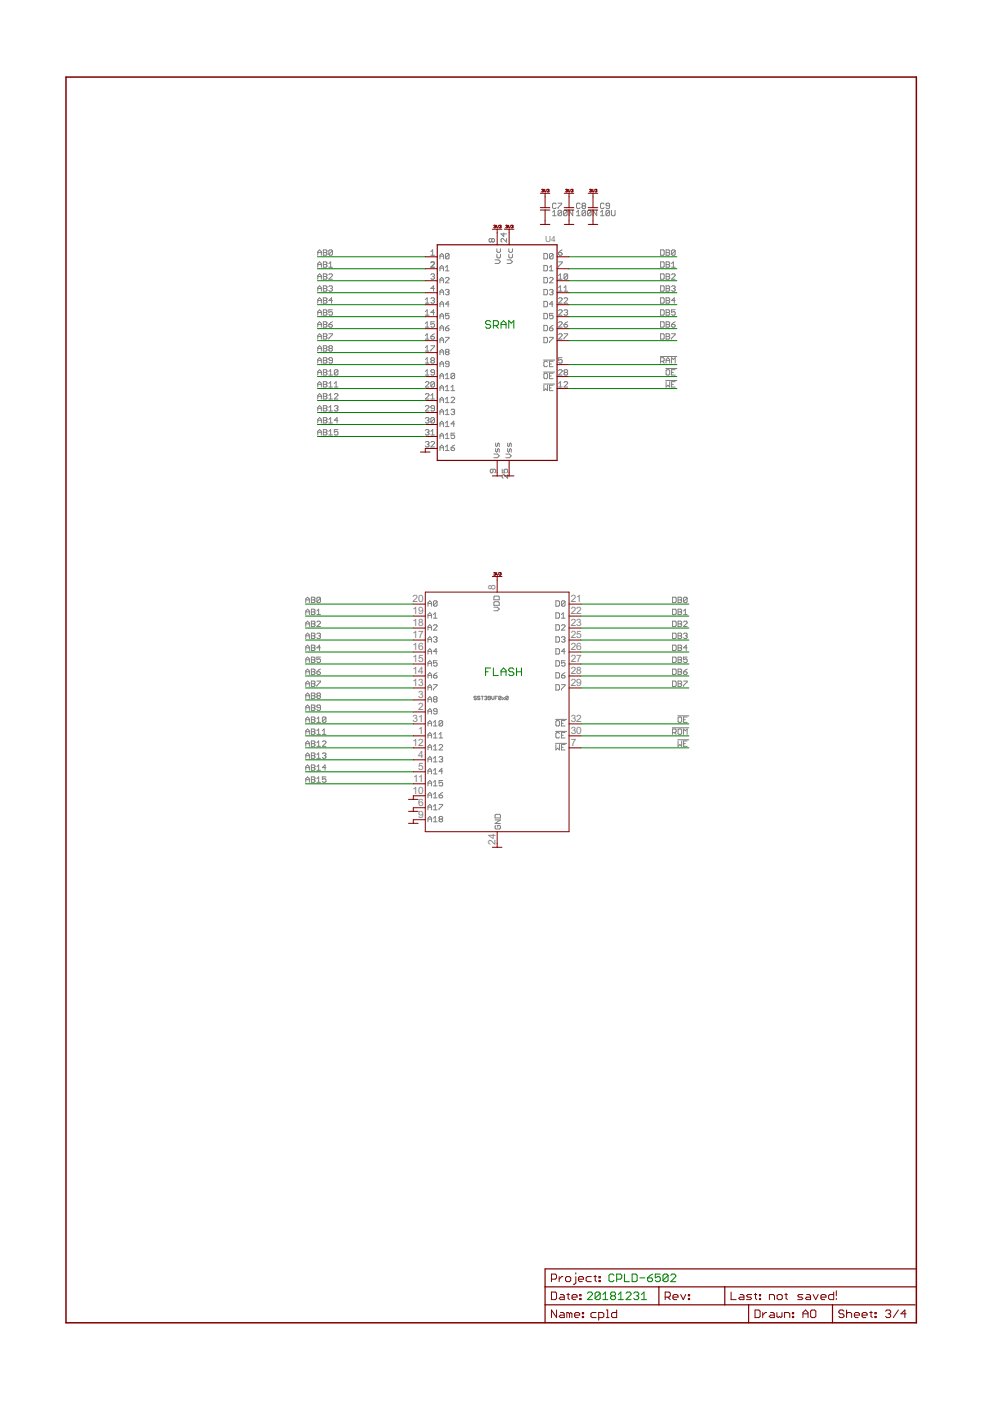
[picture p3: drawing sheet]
<svg xmlns="http://www.w3.org/2000/svg" width="210mm" height="297mm" viewBox="0 0 210 297" stroke-linecap="round" stroke-linejoin="round" font-family="sans-serif">
<defs><g id="words">
<g font-size="2.4" fill="#808080">
<text x="105.1" y="125.2" transform="rotate(-90 105.1 125.2)">8</text>
<text x="87.4" y="127.7">20</text>
<text x="87.4" y="130.3">19</text>
<text x="121" y="127.7">21</text>
<text x="121" y="130.3">22</text>
<text x="87.4" y="132.8">18</text>
<text x="87.4" y="135.3">17</text>
<text x="87.4" y="137.9">16</text>
<text x="121" y="132.8">23</text>
<text x="121" y="135.3">25</text>
<text x="121" y="137.9">26</text>
<text x="87.4" y="140.4">15</text>
<text x="87.4" y="143">14</text>
<text x="121" y="140.4">27</text>
<text x="121" y="143">28</text>
<text x="87.4" y="145.5">13</text>
<text x="88.6" y="148">3</text>
<text x="121" y="145.5">29</text>
<text x="87.4" y="153.1">31</text>
<text x="88.6" y="150.6">2</text>
<text x="88.6" y="155.7">1</text>
<text x="121" y="153.1">32</text>
<text x="121" y="155.7">30</text>
<text x="87.4" y="158.2">12</text>
<text x="88.6" y="160.7">4</text>
<text x="121" y="158.2">7</text>
<text x="87.6" y="165.8">11</text>
<text x="88.6" y="163.3">5</text>
<text x="87.4" y="168.4">10</text>
<text x="88.6" y="170.9">6</text>
<text x="88.6" y="173.4">9</text>
<text x="105.1" y="179.1" transform="rotate(-90 105.1 179.1)">24</text>
</g>
<text font-size="2" fill="#808080" x="115.6" y="51.4">U4</text>
</g></defs>
<g fill="none" stroke="#808080" stroke-width=".21">
<path d="M67.4 58.6h.7M67.4 53.6h.7M67.4 54.1v-.7l.4-.4 .3 .4v.7M67.4 56.7v-.8l.4-.4 .3 .4v.8M67.4 59.2v-.8l.4-.3 .3 .3v.8M67.4 56.1h.7M68.6 55.5h.5l.2 .2-.2 .4 .2 .4-.2 .2h-.5zM68.6 58.1h.5l.2 .2-.2 .3 .2 .4-.2 .2h-.5zM68.6 58.6h.5M68.6 53.6h.5M68.6 53h.5l.2 .2-.2 .4 .2 .3-.2 .2h-.5zM68.6 56.1h.5"/>
<path d="M69.7 56.7h.8M69.7 58.3l.2-.2h.4l.2 .2v.1l-.8 .8h.8M69.7 55.9l.4-.4v1.2M70.5 53.2v.7l-.2 .2h-.4l-.2-.2M70.5 53.2l-.2-.2h-.4l-.2 .2v.7M70.5 53.2l-.8 .7M91.4 55.7l.1-.2h.4l.2 .2v.2l-.7 .8h.7M91.4 58.3l.1-.2h.4l.2 .2-.2 .3M91.4 53.4l.3-.4v1.1M91.4 54.1h.7M91.7 58.6h.2M91.9 58.6l.2 .2-.2 .4h-.4l-.1-.2"/>
<path d="M93.3 54.9v-.8l.4-.4 .3 .4v.8M93.3 57.4v-.7l.4-.4 .3 .4v.7M93.3 60v-.8l.4-.4 .3 .4v.8M93.3 59.4h.7M93.3 56.9h.7M93.3 54.3h.7M94.4 59l.2-.2h.4l.2 .2v.2l-.8 .8h.8M94.4 56.7l.4-.4v1.1M94.4 57.4h.8M95.2 53.9v.8l-.2 .2h-.4l-.2-.2M95.2 53.9l-.2-.2h-.4l-.2 .2v.8M95.2 53.9l-.8 .8"/>
<path d="M104.3 50.8l.2-.2 .3 .2v.3l-.2 .2-.3-.2M104.3 50.8l-.2-.2-.4 .2v.3l.2 .2 .4-.2M104.3 50.8v.3M105 55.1h.7l.4 .4-.4 .4h-.7M105.3 52.7v.6l.2 .2h.4l.2-.2v-.6M105.3 53.9v.6l.2 .2h.4l.2-.2v-.6M106.8 49.4v.8l-.6-.6h1.2M107.4 50.6v.7l-.8-.7-.4 .2v.3l.2 .2M107.5 55.1h.8l.3 .4-.3 .4h-.8M107.9 53.9v.6l.2 .2h.4l.1-.2v-.6M107.9 52.7v.6l.2 .2h.4l.1-.2v-.6M115.3 58.8h.6l.2 .2v.8l-.2 .2h-.6z"/>
<path d="M115.3 53.7h.6l.2 .2v.8l-.2 .2h-.6zM115.3 56.3h.6l.2 .2v.7l-.2 .2h-.6zM116.5 59l.2-.2h.4l.2 .2v.2l-.8 .8h.8M116.5 56.7l.4-.4v1.1M116.5 57.4h.8M117.2 45l.3-.4v1.1M117.2 45.7h.7M117.3 53.9l-.8 .8M117.3 53.9v.8l-.2 .2h-.4l-.2-.2M117.3 53.9l-.2-.2h-.4l-.2 .2v.8M117.9 43.3l-.2-.2h-.4l-.1 .2v.7l.1 .2h.4l.2-.2M118.3 43.1h.8l-.8 1.1"/>
<path d="M118.4 55.5h.8l-.8 1.2M118.4 59.2h.8M118.4 53.6h.6l.2 .3-.2 .2h-.4l-.2-.2zM118.4 58.4l.4-.3v1.1M119.1 44.8l-.8 .8M119.1 44.8l-.2-.2h-.4l-.2 .2v.8M119.1 44.8v.8l-.2 .1h-.4l-.2-.1M119.2 53l-.8 .6M120.2 44.8v.8l-.1 .1h-.4l-.2-.1M120.2 44.8l-.1-.2h-.4l-.2 .2v.8M120.2 44.8l-.7 .8M120.4 58.3l-.2-.2h-.4l-.2 .2v.7"/>
<path d="M120.4 58.3v.7l-.2 .2h-.4l-.2-.2M120.4 58.3l-.8 .7M121.4 44.6v1.1l-.7-1.1v1.1M122.2 45.7h.8M122.2 45l.4-.4v1.1M123 43.3l-.2-.2h-.4l-.2 .2v.7l.2 .2h.4l.2-.2M123.6 43.6l-.2 .2 .2 .4h.4l.2-.2-.2-.4M123.6 43.6l-.2-.1 .2-.4h.4l.2 .2-.2 .3M123.6 43.6h.4M124.2 44.8l-.8 .8M124.2 44.8v.8l-.2 .1h-.4l-.2-.1M124.2 44.8l-.2-.2h-.4l-.2 .2v.8"/>
<path d="M125.3 44.8v.8l-.2 .1h-.3l-.2-.1M125.3 44.8l-.2-.2h-.3l-.2 .2v.8M125.3 44.8l-.7 .8M126.5 44.6v1.1l-.7-1.1v1.1M127.3 45.7h.8M127.3 45l.4-.4v1.1M128.1 43.3l-.2-.2h-.4l-.2 .2v.7l.2 .2h.4l.2-.2M129.2 44.8v.8l-.1 .1h-.4l-.2-.1M129.2 43.6h-.5l-.2-.1 .2-.4h.4l.1 .2v.7l-.1 .2h-.4l-.2-.2M129.2 44.8l-.1-.2h-.4l-.2 .2v.8M129.2 44.8l-.7 .8M129.6 44.6v1l.2 .1h.4l.2-.1v-1"/>
<path d="M140.1 55.5h.5l.2 .2v.8l-.2 .2h-.5zM140.1 58.1h.5l.2 .2v.7l-.2 .2h-.5zM140.1 53h.5l.2 .2v.7l-.2 .2h-.5zM141.2 55.5h.6l.2 .2-.2 .4 .2 .4-.2 .2h-.6zM141.2 58.1h.6l.2 .2-.2 .3 .2 .4-.2 .2h-.6zM141.2 58.6h.6M141.2 53.6h.6M141.2 53h.6l.2 .2-.2 .4 .2 .3-.2 .2h-.6zM141.2 56.1h.6M142.4 56.7h.8M142.4 58.3l.2-.2h.4l.2 .2v.1l-.8 .8h.8M142.4 55.9l.4-.4v1.2"/>
<path d="M143.2 53.2v.7l-.2 .2h-.4l-.2-.2M143.2 53.2l-.2-.2h-.4l-.2 .2v.7M143.2 53.2l-.8 .7M67.4 61.2h.7M67.4 63.7h.7M67.4 66.3h.7M67.4 71.3h.7M67.4 76.4h.7M67.4 79h.7M67.4 68.8h.7M67.4 61.7v-.7l.4-.4 .3 .4v.7M67.4 64.3v-.8l.4-.4 .3 .4v.8"/>
<path d="M67.4 66.8v-.7l.4-.4 .3 .4v.7M67.4 69.4v-.8l.4-.4 .3 .4v.8M67.4 71.9v-.8l.4-.3 .3 .3v.8M67.4 74.4v-.7l.4-.4 .3 .4v.7M67.4 77v-.8l.4-.4 .3 .4v.8M67.4 79.5v-.7l.4-.4 .3 .4v.7M67.4 73.9h.7M68.6 78.4h.5l.2 .2-.2 .4 .2 .3-.2 .2h-.5zM68.6 61.2h.5M68.6 63.1h.5l.2 .2-.2 .4 .2 .4-.2 .2h-.5zM68.6 63.7h.5M68.6 65.7h.5l.2 .2-.2 .4 .2 .3-.2 .2h-.5z"/>
<path d="M68.6 66.3h.5M68.6 68.2h.5l.2 .2-.2 .4 .2 .4-.2 .2h-.5zM68.6 70.8h.5l.2 .2-.2 .3 .2 .4-.2 .2h-.5zM68.6 71.3h.5M68.6 73.3h.5l.2 .2-.2 .4 .2 .4-.2 .1h-.5zM68.6 75.8h.5l.2 .2-.2 .4 .2 .4-.2 .2h-.5zM68.6 76.4h.5M68.6 79h.5M68.6 60.6h.5l.2 .2-.2 .4 .2 .4-.2 .1h-.5zM68.6 68.8h.5M68.6 73.9h.5M69.7 68.8h.6l.2 .4-.2 .2h-.4l-.2-.2z"/>
<path d="M69.7 79.5h.8M69.7 70.8h.8l-.8 1.1M69.7 60.8l.2-.2h.4l.2 .2-.2 .4M69.7 78.8l.4-.4v1.1M69.9 73.9l-.2 .2 .2 .3h.4l.2-.1-.2-.4M69.9 73.9l-.2-.2 .2-.4h.4l.2 .2-.2 .4M69.9 73.9h.4M70.1 61.2h.2M70.3 61.2l.2 .2-.2 .3h-.4l-.2-.1M70.5 63.7h-.8l.6-.6v1.2M70.5 65.7h-.8v.6l.4-.2 .4 .2v.3l-.2 .2h-.4l-.2-.2M70.5 76.4h-.6l-.2-.2 .2-.4h.4l.2 .2v.8l-.2 .2h-.4l-.2-.2"/>
<path d="M70.5 68.2l-.8 .6M71.6 78.6v.7l-.1 .2h-.4l-.2-.2M71.6 78.6l-.1-.2h-.4l-.2 .2v.7M71.6 78.6l-.7 .7M90.2 63.5l.4-.4v1.2M90.2 66.1l.4-.4v1.1M90.2 68.6l.4-.4v1.2M90.2 71.1l.4-.3v1.1M90.2 73.7l.4-.4v1.1M90.2 76.2l.4-.4v1.2M90.2 78.8l.4-.4v1.1M90.2 64.3h.8"/>
<path d="M90.2 66.8h.8M90.2 69.4h.8M90.2 71.9h.8M90.2 74.4h.8M90.2 77h.8M90.2 79.5h.8M91.4 63.3l.1-.2h.4l.2 .2-.2 .4M91.4 71.3h.5l.2 .4-.2 .2h-.4l-.1-.2zM91.4 73.3h.7l-.7 1.1M91.5 76.4l-.1-.2 .1-.4h.4l.2 .2-.2 .4M91.5 76.4l-.1 .2 .1 .4h.4l.2-.2-.2-.4M91.5 76.4h.4"/>
<path d="M91.7 63.7h.2M91.9 63.7l.2 .2-.2 .4h-.4l-.1-.2M92.1 68.2h-.7v.6l.5-.2 .2 .2v.4l-.2 .2h-.4l-.1-.2M92.1 79h-.6l-.1-.2 .1-.4h.4l.2 .2v.7l-.2 .2h-.4l-.1-.2M92.1 61.2h-.7l.5-.6v1.1M92.1 66.3h-.7l.5-.6v1.1M92.1 70.8l-.7 .5M93.3 62.5v-.8l.4-.3 .3 .3v.8M93.3 65v-.7l.4-.4 .3 .4v.7M93.3 67.6v-.8l.4-.4 .3 .4v.8M93.3 70.1v-.7l.4-.4 .3 .4v.7M93.3 72.7v-.8l.4-.4 .3 .4v.8"/>
<path d="M93.3 75.2v-.8l.4-.3 .3 .3v.8M93.3 77.7v-.7l.4-.4 .3 .4v.7M93.3 61.9h.7M93.3 64.5h.7M93.3 67h.7M93.3 69.6h.7M93.3 72.1h.7M93.3 74.6h.7M93.3 77.2h.7M93.3 79.7h.7M94.4 61.6l.2-.2h.4l.2 .2-.2 .3M94.4 69.6h.6l.2 .3-.2 .2h-.4l-.2-.2z"/>
<path d="M94.4 71.5h.8l-.8 1.2M94.4 79.5l.4-.4v1.2M94.6 74.6l-.2-.2 .2-.3h.4l.2 .2-.2 .3M94.6 74.6l-.2 .2 .2 .4h.4l.2-.2-.2-.4M94.6 74.6h.4M94.8 61.9h.2M95 61.9l.2 .2-.2 .4h-.4l-.2-.2M95.2 66.4h-.8v.6l.6-.2 .2 .2v.4l-.2 .2h-.4l-.2-.2M95.2 77.2h-.6l-.2-.2 .2-.4h.4l.2 .2v.8l-.2 .1h-.4l-.2-.1M95.2 64.5h-.8l.6-.6v1.1M95.2 69l-.8 .6M96.4 79.3l-.2-.2h-.4l-.2 .2v.8"/>
<path d="M96.4 79.3v.8l-.2 .2h-.4l-.2-.2M96.4 79.3l-.8 .8M115.3 76.3h2.3M115.3 78.9h2.3M115.3 61.4h.6l.2 .2v.7l-.2 .2h-.6zM115.3 66.4h.6l.2 .2v.8l-.2 .2h-.6zM115.3 69h.6l.2 .2v.7l-.2 .2h-.6zM115.3 71.5h.6l.2 .2v.8l-.2 .2h-.6zM115.3 79.3l.2-.2h.4l.2 .2v.8l-.2 .2h-.4l-.2-.2zM115.3 63.9h.6l.2 .2v.8l-.2 .1h-.6zM116.1 76.8l-.2-.2h-.4l-.2 .2v.8l.2 .1h.4l.2-.1M116.5 61.6l.2-.2h.4l.2 .2-.2 .3"/>
<path d="M116.5 69.6h.6l.2 .3-.2 .2h-.4l-.2-.2zM116.5 71.5h.8l-.8 1.2M116.5 77.2h.4M116.5 79.7h.4M116.9 61.9h.2M117.1 61.9l.2 .2-.2 .4h-.4l-.2-.2M117.3 64.5h-.8l.6-.6v1.1M117.3 66.4h-.8v.6l.4-.2 .4 .2v.4l-.2 .2h-.4l-.2-.2M117.3 76.6h-.8v1.1h.8M117.3 79.1h-.8v1.2h.8M117.3 69l-.8 .6M118.4 63.3l.2-.2h.4l.2 .2v.2l-.8 .8h.8"/>
<path d="M118.4 65.9l.2-.2h.4l.2 .2v.2l-.8 .7h.8M118.4 68.4l.2-.2h.4l.2 .2v.2l-.8 .8h.8M118.4 71l.2-.2h.4l.2 .2v.1l-.8 .8h.8M118.4 78.6l.2-.2h.4l.2 .2v.2l-.8 .7h.8M118.4 61l.4-.4v1.1M118.4 61.7h.8M119.2 75.8h-.8v.6l.6-.2 .2 .2v.4l-.2 .2h-.4l-.2-.2M119.6 63.3l.2-.2h.4l.2 .2v.2l-.8 .8h.8M119.6 68.8h.6l.2 .4-.2 .2h-.4l-.2-.2zM119.6 70.8h.8l-.8 1.1M119.6 65.9l.2-.2h.4l.2 .2-.2 .4M119.6 61.7h.8"/>
<path d="M119.6 61l.4-.4v1.1M119.8 79l-.2 .1 .2 .4h.4l.2-.2-.2-.3M119.8 79l-.2-.2 .2-.4h.4l.2 .2-.2 .4M119.8 79h.4M120 66.3h.2M120.2 66.3l.2 .1-.2 .4h-.4l-.2-.2M120.4 68.2l-.8 .6M140 75.6h3.5M140.1 63.1h.5l.2 .2v.8l-.2 .2h-.5zM140.1 65.7h.5l.2 .2v.7l-.2 .2h-.5zM140.1 68.2h.5l.2 .2v.8l-.2 .2h-.5zM140.1 70.8h.5l.2 .2v.7l-.2 .2h-.5z"/>
<path d="M140.1 76.6h.5l.2-.2v-.4l-.2-.2h-.5v1.2M140.1 60.6h.5l.2 .2v.8l-.2 .1h-.5zM140.4 76.6l.4 .4M141.2 78.1h2.3M141.2 61.2h.6M141.2 63.1h.6l.2 .2-.2 .4 .2 .4-.2 .2h-.6zM141.2 63.7h.6M141.2 65.7h.6l.2 .2-.2 .4 .2 .3-.2 .2h-.6zM141.2 66.3h.6M141.2 68.2h.6l.2 .2-.2 .4 .2 .4-.2 .2h-.6zM141.2 70.8h.6l.2 .2-.2 .3 .2 .4-.2 .2h-.6zM141.2 71.3h.6"/>
<path d="M141.2 76.4h.8M141.2 78.6l.2-.2h.4l.2 .2v.7l-.2 .2h-.4l-.2-.2zM141.2 60.6h.6l.2 .2-.2 .4 .2 .4-.2 .1h-.6zM141.2 68.8h.6M141.2 77v-.8l.4-.4 .4 .4v.8M142.4 68.8h.6l.2 .4-.2 .2h-.4l-.2-.2zM142.4 79h.4M142.4 70.8h.8l-.8 1.1M142.4 60.8l.2-.2h.4l.2 .2-.2 .4M142.4 77v-1.2l.4 .4 .4-.4v1.2M142.8 61.2h.2M143 61.2l.2 .2-.2 .3h-.4l-.2-.1"/>
<path d="M143.2 63.7h-.8l.6-.6v1.2M143.2 65.7h-.8v.6l.4-.2 .4 .2v.3l-.2 .2h-.4l-.2-.2M143.2 78.4h-.8v1.1h.8M143.2 68.2l-.8 .6M67.4 87.1v-.7l.4-.4 .3 .4v.7M67.4 86.6h.7M67.4 89.1h.7M67.4 91.7h.7M67.4 82.1v-.8l.4-.4 .3 .4v.8M67.4 84.6v-.8l.4-.3 .3 .3v.8M67.4 89.7v-.8l.4-.4 .3 .4v.8M67.4 92.2v-.7l.4-.4 .3 .4v.7"/>
<path d="M67.4 81.5h.7M67.4 84h.7M68.6 80.9h.5l.2 .2-.2 .4 .2 .4-.2 .2h-.5zM68.6 83.5h.5l.2 .2-.2 .3 .2 .4-.2 .2h-.5zM68.6 91.1h.5l.2 .2-.2 .4 .2 .3-.2 .2h-.5zM68.6 86h.5l.2 .2-.2 .4 .2 .4-.2 .1h-.5zM68.6 86.6h.5M68.6 88.5h.5l.2 .2-.2 .4 .2 .4-.2 .2h-.5zM68.6 89.1h.5M68.6 91.7h.5M68.6 81.5h.5M68.6 84h.5"/>
<path d="M69.7 82.1h.8M69.7 84.6h.8M69.7 87.1h.8M69.7 89.7h.8M69.7 92.2h.8M69.7 81.3l.4-.4v1.2M69.7 83.8l.4-.3v1.1M69.7 86.4l.4-.4v1.1M69.7 88.9l.4-.4v1.2M69.7 91.5l.4-.4v1.1M70.9 82.1h.7M70.9 83.7l.2-.2h.4l.1 .2v.1l-.7 .8h.7"/>
<path d="M70.9 86.2l.2-.2h.4l.1 .2-.1 .4M70.9 81.3l.4-.4v1.2M71.3 86.6h.2M71.5 86.6l.1 .2-.1 .3h-.4l-.2-.1M71.6 89.1h-.7l.6-.6v1.2M71.6 91.1h-.7v.6l.6-.2 .1 .2v.3l-.1 .2h-.4l-.2-.2M90.2 81.1l.2-.2h.4l.2 .2v.2l-.8 .8h.8M90.2 83.7l.2-.2h.4l.2 .2v.1l-.8 .8h.8M90.2 86.2l.2-.2h.4l.2 .2v.2l-.8 .7h.8M90.2 88.7l.2-.2h.4l.2 .2-.2 .4M90.2 91.3l.2-.2h.4l.2 .2-.2 .4M90.2 93.8l.2-.2h.4l.2 .2-.2 .4"/>
<path d="M90.6 89.1h.2M90.6 91.7h.2M90.6 94.2h.2M90.8 89.1l.2 .2-.2 .4h-.4l-.2-.2M90.8 91.7l.2 .1-.2 .4h-.4l-.2-.2M90.8 94.2l.2 .2-.2 .4h-.4l-.2-.2M91.4 93.8l.1-.2h.4l.2 .2v.2l-.7 .8h.7M91.4 84.6h.7M91.4 83.8l.3-.3v1.1M91.4 91.5l.3-.4v1.1M91.4 92.2h.7M92.1 81.1v.8l-.2 .2h-.4l-.1-.2"/>
<path d="M92.1 86.6h-.6l-.1-.2 .1-.4h.4l.2 .2v.8l-.2 .1h-.4l-.1-.1M92.1 88.7v.8l-.2 .2h-.4l-.1-.2M92.1 81.1l-.2-.2h-.4l-.1 .2v.8M92.1 88.7l-.2-.2h-.4l-.1 .2v.8M92.1 81.1l-.7 .8M92.1 88.7l-.7 .8M93.3 80.3v-.8l.4-.4 .3 .4v.8M93.3 82.8v-.7l.4-.4 .3 .4v.7M93.3 85.4v-.8l.4-.4 .3 .4v.8M93.3 87.9v-.8l.4-.3 .3 .3v.8M93.3 90.4v-.7l.4-.4 .3 .4v.7M93.3 93v-.8l.4-.4 .3 .4v.8"/>
<path d="M93.3 95.5v-.8l.4-.3 .3 .3v.8M93.3 82.3h.7M93.3 84.8h.7M93.3 87.3h.7M93.3 89.9h.7M93.3 92.4h.7M93.3 94.9h.7M94.4 82.1l.4-.4v1.1M94.4 84.6l.4-.4v1.2M94.4 87.1l.4-.3v1.1M94.4 89.7l.4-.4v1.1M94.4 92.2l.4-.4v1.2"/>
<path d="M94.4 94.7l.4-.3v1.1M94.4 80.3h.8M94.4 82.8h.8M94.4 85.4h.8M94.4 87.9h.8M94.4 90.4h.8M94.4 93h.8M94.4 95.5h.8M95.6 94.9h.6l.2 .4-.2 .2h-.4l-.2-.2zM95.6 84.4l.2-.2h.4l.2 .2v.2l-.8 .8h.8M95.6 87l.2-.2h.4l.2 .2-.2 .3M95.6 82.8h.8"/>
<path d="M95.6 82.1l.4-.4v1.1M96 87.3h.2M96.2 87.3l.2 .2-.2 .4h-.4l-.2-.2M96.4 91.8h-.8v.6l.6-.2 .2 .2v.4l-.2 .2h-.4l-.2-.2M96.4 89.9h-.8l.6-.6v1.1M96.4 94.4l-.8 .5M104.5 99.5v.6l-.2 .1-.4-.1v-.4l.2-.2h.8l.2 .2v.4l-.2 .1M104.7 96.3h.8l.4 .3-.4 .4h-.8M105.1 93.9v.6l.2 .2 .4-.8 .2 .2v.6M105.1 95.1v.6l.2 .2 .4-.8 .2 .2v.6M106.5 99.5v.7h.6l-.2-.3 .2-.4h.3l.2 .2v.4l-.2 .1M107.3 96.3h.7l.4 .3-.4 .4h-.7"/>
<path d="M107.6 95.1v.6l.2 .2 .4-.8 .2 .2v.6M107.6 93.9v.6l.2 .2 .4-.8 .2 .2v.6M115.3 81.4h2.3M115.3 81.7v1.1l.4-.4 .4 .4v-1.1M116.5 82.3h.4M117.3 81.7h-.8v1.1h.8M118.4 82.1h.8M118.4 81.3l.4-.4v1.2M119.6 81.1l.2-.2h.4l.2 .2v.2l-.8 .8h.8M141.2 80.7h2.3M141.2 80.9v1.2l.4-.4 .4 .4v-1.2M142.4 81.5h.4"/>
<path d="M143.2 80.9h-.8v1.2h.8M107.6 100.6v.8l-.7-.8h-.2l-.2 .2v.4l.2 .2M64.8 127.8v-.8l.4-.4 .4 .4v.8M64.8 130.3v-.8l.4-.3 .4 .3v.8M64.8 132.8v-.7l.4-.4 .4 .4v.7M64.8 135.4v-.8l.4-.4 .4 .4v.8M64.8 137.9v-.7l.4-.4 .4 .4v.7M64.8 127.2h.8M64.8 129.7h.8M64.8 132.3h.8M64.8 134.8h.8M64.8 137.4h.8"/>
<path d="M64.8 139.9h.8M66 139.3h.6l.2 .2-.2 .4 .2 .4-.2 .2h-.6zM66 127.2h.6M66 126.6h.6l.2 .2-.2 .4 .2 .4-.2 .2h-.6zM66 129.2h.6l.2 .1-.2 .4 .2 .4-.2 .2h-.6zM66 131.7h.6l.2 .2-.2 .4 .2 .4-.2 .1h-.6zM66 134.2h.6l.2 .2-.2 .4 .2 .4-.2 .2h-.6zM66 136.8h.6l.2 .2-.2 .4 .2 .3-.2 .2h-.6zM66 129.7h.6M66 132.3h.6M66 134.8h.6M66 137.4h.6"/>
<path d="M66 139.9h.6M67.2 131.9l.2-.2h.4l.1 .2v.2l-.7 .7h.7M67.2 134.4l.2-.2h.4l.1 .2-.1 .4M67.2 130.3h.7M67.2 129.5l.4-.3v1.1M67.6 134.8h.2M67.8 134.8l.1 .2-.1 .4h-.4l-.2-.2M67.9 139.3h-.7v.6l.4-.2 .3 .2v.4l-.1 .2h-.4l-.2-.2M67.9 126.8l-.1-.2h-.4l-.2 .2v.8M67.9 126.8v.8l-.1 .2h-.4l-.2-.2M67.9 126.8l-.7 .8M67.9 137.4h-.7l.6-.6v1.1"/>
<path d="M90.7 135.6h.8M90.7 138.1h.8M90.7 128.5v-.7l.4-.4 .4 .4v.7M90.7 131.1v-.8l.4-.4 .4 .4v.8M90.7 133.6v-.8l.4-.3 .4 .3v.8M90.7 136.1v-.7l.4-.4 .4 .4v.7M90.7 138.7v-.8l.4-.4 .4 .4v.8M90.7 128h.8M90.7 130.5h.8M90.7 133h.8M91.9 132.7l.2-.2h.4l.2 .2v.1l-.8 .8h.8M91.9 131.1h.8"/>
<path d="M91.9 135.2l.2-.2h.4l.2 .2-.2 .4M91.9 130.3l.4-.4v1.2M92.3 135.6h.2M92.5 135.6l.2 .2-.2 .3h-.4l-.2-.1M92.7 127.6l-.2-.2h-.4l-.2 .2v.7M92.7 127.6v.7l-.2 .2h-.4l-.2-.2M92.7 138.1h-.8l.6-.6v1.2M92.7 127.6l-.8 .7M104.7 126.6l.2-.2h.8l.2 .2v.6h-1.2zM104.7 127.8l.2-.2h.8l.2 .2v.5h-1.2zM104.7 128.7h.8l.4 .4-.4 .4h-.8M117.9 127.4h.5l.2 .2v.7l-.2 .2h-.5z"/>
<path d="M117.9 129.9h.5l.2 .2v.8l-.2 .2h-.5zM117.9 132.5h.5l.2 .2v.7l-.2 .2h-.5zM117.9 135h.5l.2 .2v.8l-.2 .1h-.5zM117.9 137.5h.5l.2 .2v.8l-.2 .2h-.5zM119 132.7l.2-.2h.4l.2 .2v.1l-.8 .8h.8M119 135.2l.2-.2h.4l.2 .2-.2 .4M119 131.1h.8M119 130.3l.4-.4v1.2M119.4 135.6h.2M119.6 135.6l.2 .2-.2 .3h-.4l-.2-.1M119.8 127.6v.7l-.2 .2h-.4l-.2-.2M119.8 127.6l-.2-.2h-.4l-.2 .2v.7"/>
<path d="M119.8 127.6l-.8 .7M119.8 138.1h-.8l.6-.6v1.2M142.6 139.3h.6l.2 .2v.8l-.2 .2h-.6zM142.6 126.6h.6l.2 .2v.8l-.2 .2h-.6zM142.6 129.2h.6l.2 .1v.8l-.2 .2h-.6zM142.6 131.7h.6l.2 .2v.8l-.2 .1h-.6zM142.6 134.2h.6l.2 .2v.8l-.2 .2h-.6zM142.6 136.8h.6l.2 .2v.7l-.2 .2h-.6zM143.8 126.6h.5l.2 .2-.2 .4 .2 .4-.2 .2h-.5zM143.8 129.2h.5l.2 .1-.2 .4 .2 .4-.2 .2h-.5zM143.8 131.7h.5l.2 .2-.2 .4 .2 .4-.2 .1h-.5zM143.8 134.2h.5l.2 .2-.2 .4 .2 .4-.2 .2h-.5z"/>
<path d="M143.8 139.3h.5l.2 .2-.2 .4 .2 .4-.2 .2h-.5zM143.8 136.8h.5l.2 .2-.2 .4 .2 .3-.2 .2h-.5zM143.8 127.2h.5M143.8 129.7h.5M143.8 132.3h.5M143.8 134.8h.5M143.8 137.4h.5M143.8 139.9h.5M144.9 131.9l.2-.2h.4l.2 .2v.2l-.8 .7h.8M144.9 130.3h.8M144.9 134.4l.2-.2h.4l.2 .2-.2 .4M144.9 129.5l.4-.3v1.1"/>
<path d="M145.3 134.8h.2M145.5 134.8l.2 .2-.2 .4h-.4l-.2-.2M145.7 139.3h-.8v.6l.4-.2 .4 .2v.4l-.2 .2h-.4l-.2-.2M145.7 126.8l-.2-.2h-.4l-.2 .2v.8M145.7 126.8v.8l-.2 .2h-.4l-.2-.2M145.7 137.4h-.8l.6-.6v1.1M145.7 126.8l-.8 .8M64.8 140.5v-.8l.4-.4 .4 .4v.8M64.8 143v-.8l.4-.3 .4 .3v.8M64.8 145.5v-.7l.4-.4 .4 .4v.7M64.8 148.1v-.8l.4-.4 .4 .4v.8M64.8 150.6v-.7l.4-.4 .4 .4v.7"/>
<path d="M64.8 153.2v-.8l.4-.4 .4 .4v.8M64.8 155.7v-.8l.4-.3 .4 .3v.8M64.8 158.2v-.7l.4-.4 .4 .4v.7M64.8 142.4h.8M64.8 145h.8M64.8 147.5h.8M64.8 150.1h.8M64.8 152.6h.8M64.8 155.1h.8M64.8 157.7h.8M66 141.9h.6l.2 .1-.2 .4 .2 .4-.2 .2h-.6zM66 144.4h.6l.2 .2-.2 .4 .2 .4-.2 .1h-.6z"/>
<path d="M66 146.9h.6l.2 .2-.2 .4 .2 .4-.2 .2h-.6zM66 149.5h.6l.2 .2-.2 .4 .2 .3-.2 .2h-.6zM66 152h.6l.2 .2-.2 .4 .2 .4-.2 .2h-.6zM66 154.6h.6l.2 .1-.2 .4 .2 .4-.2 .2h-.6zM66 157.1h.6l.2 .2-.2 .4 .2 .4-.2 .1h-.6zM66 159.6h.6l.2 .2-.2 .4 .2 .4-.2 .2h-.6zM66 142.4h.6M66 145h.6M66 147.5h.6M66 150.1h.6M66 152.6h.6M66 155.1h.6"/>
<path d="M66 157.7h.6M67.2 142.4h.6l.1 .4-.1 .2h-.4l-.2-.2zM67.2 144.4h.7l-.7 1.1M67.2 152.4l.4-.4v1.2M67.2 154.9l.4-.3v1.1M67.2 157.5l.4-.4v1.1M67.2 153.2h.7M67.2 155.7h.7M67.2 158.2h.7M67.4 147.5l-.2-.2 .2-.4h.4l.1 .2-.1 .4M67.4 147.5l-.2 .2 .2 .4h.4l.1-.2-.1-.4M67.4 147.5h.4"/>
<path d="M67.9 150.1h-.5l-.2-.2 .2-.4h.4l.1 .2v.7l-.1 .2h-.4l-.2-.2M67.9 141.9l-.7 .5M68.3 157.3l.2-.2h.4l.2 .2v.2l-.8 .7h.8M68.3 159.8l.2-.2h.4l.2 .2-.2 .4M68.3 155.7h.8M68.3 154.9l.4-.3v1.1M69.1 152.2l-.2-.2h-.4l-.2 .2v.8M69.1 152.2v.8l-.2 .2h-.4l-.2-.2M69.1 152.2l-.8 .8M90.7 143.2h.8M90.7 141.2v-.7l.4-.4 .4 .4v.7M90.7 143.8v-.8l.4-.4 .4 .4v.8"/>
<path d="M90.7 146.3v-.8l.4-.3 .4 .3v.8M90.7 148.8v-.7l.4-.4 .4 .4v.7M90.7 151.4v-.8l.4-.4 .4 .4v.8M90.7 153.9v-.7l.4-.4 .4 .4v.7M90.7 156.5v-.8l.4-.4 .4 .4v.8M90.7 159v-.8l.4-.3 .4 .3v.8M90.7 140.7h.8M90.7 145.7h.8M90.7 148.3h.8M90.7 150.8h.8M90.7 153.4h.8M90.7 155.9h.8"/>
<path d="M90.7 158.4h.8M91.9 143.2h.6l.2 .4-.2 .2h-.4l-.2-.2zM91.9 145.2h.8l-.8 1.1M91.9 153.2l.4-.4v1.1M91.9 155.7l.4-.4v1.2M91.9 158.2l.4-.3v1.1M91.9 153.9h.8M91.9 156.5h.8M91.9 159h.8M92.1 148.3l-.2-.2 .2-.4h.4l.2 .2-.2 .4M92.1 148.3l-.2 .2 .2 .3h.4l.2-.1-.2-.4M92.1 148.3h.4"/>
<path d="M92.7 140.1h-.8v.6l.6-.2 .2 .2v.3l-.2 .2h-.4l-.2-.2M92.7 150.8h-.6l-.2-.2 .2-.4h.4l.2 .2v.8l-.2 .2h-.4l-.2-.2M92.7 142.6l-.8 .6M93.1 158.1l.2-.2h.4l.2 .2v.1l-.8 .8h.8M93.1 156.5h.8M93.1 155.7l.4-.4v1.2M93.9 153l-.2-.2h-.4l-.2 .2v.7M93.9 153v.7l-.2 .2h-.4l-.2-.2M93.9 153l-.8 .7M101 147.7l-.4-.1-.1 .3 .4 .1 .1 .2-.1 .2-.4-.2M101.7 147.7l-.3-.1-.1 .3 .3 .1 .1 .2-.1 .2-.3-.2M102 147.6h.5"/>
<path d="M102.3 147.6v.8M102.7 147.7l.4-.1 .2 .1-.2 .3M103 148h.1M103.1 148l.2 .1-.2 .3-.4-.2M104 148l-.5-.1 .1-.3 .4 .1v.5l-.1 .2-.4-.2M104.2 147.6v.5l.3 .3 .2-.3v-.5M105 148h.2M105.5 147.6h-.5v.8M106.2 147.7v.5l-.1 .2-.4-.2M106.2 147.7l-.1-.1-.4 .1v.5M106.2 147.7l-.5 .5M106.5 147.9l.5 .5"/>
<path d="M107 147.9l-.5 .5M107.7 147.7l-.3-.1-.2 .6M107.7 147.7l-.1 .7-.4-.2M107.7 147.7l-.5 .5M117.8 152.5h2.3M117.8 155.1h2.3M117.8 157.6h2.3M117.9 140.1h.5l.2 .2v.7l-.2 .2h-.5zM117.9 142.6h.5l.2 .2v.8l-.2 .2h-.5zM117.9 145.2h.5l.2 .2v.7l-.2 .2h-.5zM117.9 157.9v1.1l.3-.4 .4 .4v-1.1M118 152.8h.4l.2 .2v.7l-.2 .2h-.4l-.1-.2v-.7z"/>
<path d="M118.6 155.5l-.2-.2h-.4l-.1 .2v.8l.1 .2h.4l.2-.2M119 143.2h.6l.2 .4-.2 .2h-.4l-.2-.2zM119 145.2h.8l-.8 1.1M119 153.4h.4M119 155.9h.4M119 158.4h.4M119.8 140.1h-.8v.6l.4-.2 .4 .2v.3l-.2 .2h-.4l-.2-.2M119.8 152.8h-.8v1.1h.8M119.8 155.3h-.8v1.2h.8M119.8 157.9h-.8v1.1h.8M119.8 142.6l-.8 .6M142.5 154.3h3.5"/>
<path d="M142.6 155.3h.6l.2-.2v-.4l-.2-.1h-.6v1.1M142.6 141.9h.6l.2 .1v.8l-.2 .2h-.6zM142.6 144.4h.6l.2 .2v.8l-.2 .1h-.6zM143 155.3l.4 .4M143.7 151.8h2.3M143.7 156.8h2.3M143.8 152.2l.2-.2h.3l.2 .2v.8l-.2 .2h-.3l-.2-.2zM143.8 142.4h.5M143.8 141.9h.5l.2 .1-.2 .4 .2 .4-.2 .2h-.5zM143.8 145h.5M143.8 144.4h.5l.2 .2-.2 .4 .2 .4-.2 .1h-.5zM143.8 157.1v1.1l.3-.3 .4 .3v-1.1"/>
<path d="M144 154.6h.3l.2 .1v.8l-.2 .2h-.3l-.2-.2v-.8zM144.9 142.4h.6l.2 .4-.2 .2h-.4l-.2-.2zM144.9 144.4h.8l-.8 1.1M144.9 155.7v-1.1l.4 .3 .4-.3v1.1M144.9 152.6h.4M144.9 157.7h.4M145.7 152h-.8v1.2h.8M145.7 157.1h-.8v1.1h.8M145.7 141.9l-.8 .5M64.8 160.8v-.8l.4-.4 .4 .4v.8M64.8 163.3v-.7l.4-.4 .4 .4v.7M64.8 165.9v-.8l.4-.4 .4 .4v.8"/>
<path d="M64.8 160.2h.8M64.8 162.8h.8M64.8 165.3h.8M66 164.7h.6l.2 .2-.2 .4 .2 .4-.2 .2h-.6zM66 162.2h.6l.2 .2-.2 .4 .2 .3-.2 .2h-.6zM66 160.2h.6M66 162.8h.6M66 165.3h.6M67.2 165.9h.7M67.2 160l.4-.4v1.2M67.2 162.6l.4-.4v1.1M67.2 165.1l.4-.4v1.2"/>
<path d="M67.2 160.8h.7M67.2 163.3h.7M68.7 160.2h.2M68.9 160.2l.2 .2-.2 .4h-.4l-.2-.2M69.1 164.7h-.8v.6l.6-.2 .2 .2v.4l-.2 .2h-.4l-.2-.2M69.1 162.8h-.8l.6-.6v1.1M90.7 161.5v-.7l.4-.4 .4 .4v.7M90.7 164.1v-.8l.4-.4 .4 .4v.8M90.7 166.6v-.7l.4-.4 .4 .4v.7M90.7 169.2v-.8l.4-.4 .4 .4v.8M90.7 171.7v-.8l.4-.3 .4 .3v.8M90.7 174.2v-.7l.4-.4 .4 .4v.7"/>
<path d="M90.7 161h.8M90.7 163.5h.8M90.7 166.1h.8M90.7 168.6h.8M90.7 171.1h.8M90.7 173.7h.8M91.9 160.8l.4-.4v1.1M91.9 163.3l.4-.4v1.2M91.9 165.9l.4-.4v1.1M91.9 168.4l.4-.4v1.2M91.9 170.9l.4-.3v1.1M91.9 173.5l.4-.4v1.1"/>
<path d="M91.9 161.5h.8M91.9 164.1h.8M91.9 166.6h.8M91.9 169.2h.8M91.9 171.7h.8M91.9 174.2h.8M93.1 168.6h.6l.2 .4-.2 .2h-.4l-.2-.2zM93.1 170.6h.8l-.8 1.1M93.1 160.6l.2-.2h.4l.2 .2-.2 .4M93.3 173.7l-.2-.2 .2-.4h.4l.2 .2-.2 .4M93.3 173.7l-.2 .2 .2 .3h.4l.2-.1-.2-.4M93.3 173.7h.4"/>
<path d="M93.5 161h.2M93.7 161l.2 .2-.2 .3h-.4l-.2-.1M93.9 165.5h-.8v.6l.6-.2 .2 .2v.3l-.2 .2h-.4l-.2-.2M93.9 163.5h-.8l.6-.6v1.2M93.9 168l-.8 .6M105 172.8l.2-.1h.7l.2 .1v.6h-1.1zM105 173.8h1.1l-1.1 .8h1.1M105.2 175l-.2 .2v.4l.2 .2h.7l.2-.2v-.4l-.2-.2h-.4v.4"/>
</g>
<path d="M92.7 51.9h25.4v45.7h-25.4zM115.6 276.6h78.4M115.6 272.8h78.7M139.7 272.8v3.8M153.7 272.8v3.8M158.7 276.6v3.9M176.5 276.6v3.9M194.3 269h-78.7v11.5" fill="none" stroke="#800000" stroke-width=".25"/>
<g fill="none" stroke="#800000" stroke-width=".21">
<path d="M90.2 54.4h2.5M90.2 57h2.5M90.2 59.5h2.5M104.4 48.6h2M104.7 47.8h.3v.2M104.9 48h.1M105 48v.3l-.3-.1M105.3 47.8v.3l.2 .2 .1-.2v-.3M105.4 48.6v3.3M105.9 47.8h.2v.2M106 48h.1M106.1 48v.3l-.2-.1"/>
<path d="M106.9 48.6h2.1M107.2 47.8h.3v.2M107.4 48h.1M107.5 48v.3l-.3-.1M107.8 47.8v.3l.2 .2 .2-.2v-.3M107.9 48.6v3.3M108.4 47.8h.3v.2M108.6 48h.1M108.7 48v.3l-.3-.1M114.6 44.5h2M114.6 44h2M114.6 41h2"/>
<path d="M114.6 47.6h2M114.9 40.2l.2-.1v.3M115 40.4h.1M115.1 40.4v.3l-.2-.1M115.4 40.1v.4l.2 .2 .2-.2v-.4M115.6 41v3M115.6 44.5v3.1M116 40.2l.3-.1v.3M116.2 40.4h.1M116.3 40.4v.3l-.3-.1M118.1 54.4h2.5M118.1 57h2.5"/>
<path d="M118.1 59.5h2.5M119.6 44.5h2.1M119.6 44h2.1M119.6 41h2.1M119.6 47.6h2.1M119.9 40.2l.3-.1v.3M120.1 40.4h.1M120.2 40.4v.3l-.3-.1M120.5 40.1v.4l.2 .2 .2-.2v-.4M120.6 41v3M120.6 44.5v3.1M121.1 40.2l.3-.1v.3"/>
<path d="M121.3 40.4h.1M121.4 40.4v.3l-.3-.1M124.7 44.5h2M124.7 44h2M124.7 41h2M124.7 47.6h2M125 40.2l.3-.1v.3M125.2 40.4h.1M125.3 40.4v.3l-.3-.1M125.6 40.1v.4l.2 .2 .2-.2v-.4M125.7 41v3M125.7 44.5v3.1"/>
<path d="M126.2 40.2l.2-.1v.3M126.4 40.4h.1M126.4 40.4v.3l-.2-.1M90.2 62.1h2.5M90.2 64.6h2.5M90.2 67.1h2.5M90.2 69.7h2.5M90.2 72.2h2.5M90.2 74.8h2.5M90.2 77.3h2.5M90.2 79.8h2.5M118.1 62.1h2.5"/>
<path d="M118.1 64.6h2.5M118.1 67.1h2.5M118.1 69.7h2.5M118.1 72.2h2.5M118.1 77.3h2.5M118.1 79.8h2.5M89.2 95.8h2M90.2 82.4h2.5M90.2 84.9h2.5M90.2 87.5h2.5M90.2 90h2.5M90.2 92.5h2.5"/>
<path d="M92.7 95.1h-2.5v.7M105.4 97.6v3.3M107.9 97.6v3.3M118.1 82.4h2.5M104.4 100.9h2M106.9 100.9h2.1M87.6 128.1h2.6M87.6 130.6h2.6M87.6 133.2h2.6M87.6 135.7h2.6M87.6 138.2h2.6M90.2 125.5h30.4v50.8h-30.4z"/>
<path d="M104.4 122.2h2M104.7 121.5l.3-.1v.3M104.9 121.7h.1M105 121.7v.3l-.3-.1M105.3 121.4v.4l.2 .2 .1-.2v-.4M105.4 122.2v3.3M105.9 121.5l.2-.1v.3M106 121.7h.1M106.1 121.7v.3l-.2-.1M120.6 128.1h2.6M120.6 130.6h2.6M120.6 133.2h2.6"/>
<path d="M120.6 135.7h2.6M120.6 138.2h2.6M87.6 140.8h2.6M87.6 143.3h2.6M87.6 145.9h2.6M87.6 148.4h2.6M87.6 150.9h2.6M87.6 153.5h2.6M87.6 156h2.6M87.6 158.6h2.6M120.6 140.8h2.6M120.6 143.3h2.6"/>
<path d="M120.6 145.9h2.6M120.6 153.5h2.6M120.6 156h2.6M120.6 158.6h2.6M86.6 169.5h2M86.6 172h2M86.6 174.6h2M87.6 161.1h2.6M87.6 163.6h2.6M87.6 166.2h2.6M90.2 168.7h-2.6v.8M90.2 171.3h-2.6v.7"/>
<path d="M90.2 173.8h-2.6v.8M104.4 179.6h2M105.4 176.3v3.3M116.9 273.9h.8l.3 .3v1.1l-.3 .2h-.8zM116.9 271.2h.8l.3-.3v-.5l-.3-.3h-.8v1.6M118 277.7v1.7l-1.1-1.7v1.7M118.6 270.7v1M118.8 274.5h.6l.2 .2v.8h-.8l-.2-.2 .2-.3h.8M118.8 278.3h.6l.2 .3v.8h-.8l-.2-.3 .2-.3h.8M119.4 270.7h-.3l-.5 .5M120.2 274.5h.5M120.2 270.7h.5l.3 .2v.6l-.3 .2h-.5l-.3-.2v-.6z"/>
<path d="M120.5 274.2v1.1l.2 .2M120.7 278.6l-.2-.3h-.3v1.1M120.7 278.6v.8M120.7 278.6l.3-.3 .3 .3v.8M121.3 275h1.1v-.3l-.3-.2h-.5l-.3 .2v.6l.3 .2h.5M121.8 278.8h1.1v-.2l-.3-.3h-.5l-.3 .3v.5l.3 .3h.5M122.1 270.7v1.3l-.3 .3h-.2M122.1 269.9v.2M122.6 271.2h1.1v-.3l-.2-.2h-.6l-.3 .2v.6l.3 .2h.6M122.9 275.3h.3v.2h-.3zM122.9 274.5h.3v.2h-.3zM123.5 278.3h.2v.3h-.2z"/>
<path d="M123.5 279.1h.2v.3h-.2zM125.4 270.7h-.9l-.2 .2v.6l.2 .2h.9M125.9 270.7h.5M126.2 270.4v1.1l.2 .2M126.4 278.3h-.8l-.3 .3v.5l.3 .3h.8M126.9 279.4h.8l.3-.3v-.5l-.3-.3h-.8v1.6M127 270.7h.3v.2h-.3zM127 271.5h.3v.2h-.3zM128.6 277.7h.2v1.7M128.6 279.4h.5M130.7 277.7v1.7h-.8l-.2-.3v-.5l.2-.3h.8M141 275h.9l.2-.3v-.5l-.2-.3h-.9v1.6"/>
<path d="M141.6 275l.5 .5M142.7 275h1.1v-.3l-.3-.2h-.6l-.2 .2v.6l.2 .2h.6M144.3 274.5l.6 1 .5-1M145.9 275.3h.3v.2h-.3zM145.9 274.5h.3v.2h-.3zM155 273.9v1.6h1.1M156.9 274.5h.6l.2 .2v.8h-.8l-.3-.2 .3-.3h.8M159.4 274.5h-.8l-.3 .2 .3 .3h.5l.3 .3-.3 .2h-.8M159.9 274.5h.6M160.1 277.7h.8l.3 .3v1.1l-.3 .3h-.8zM160.2 274.2v1.1l.3 .2M161 275.3h.3v.2h-.3z"/>
<path d="M161 274.5h.3v.2h-.3zM161.7 278.3v1.1M162.5 278.3h-.2l-.6 .5M163.1 275.5v-1h.8l.3 .2v.8M163.4 278.3h.5l.3 .3v.8h-.8l-.3-.3 .3-.3h.8M164.7 278.3v.8l.3 .3 .3-.3 .2 .3 .3-.3v-.8M164.8 274.7l.2-.2h.6l.3 .2v.6l-.3 .2h-.6l-.2-.2zM166.3 279.4v-1.1h.9l.2 .3v.8M166.4 274.5h.5M166.7 274.2v1.1l.2 .2M168 278.3h.3v.3h-.3zM168 279.1h.3v.3h-.3z"/>
<path d="M170.2 274.5h-.8l-.3 .2 .3 .3h.5l.3 .3-.3 .2h-.8M170.2 278.6h1.1M170.2 279.4v-1.1l.6-.6 .5 .6v1.1M171 274.5h.6l.3 .2v.8h-.9l-.2-.2 .2-.3h.9M171.9 278l.2-.3h.6l.3 .3v1.1l-.3 .3h-.6l-.2-.3zM172.4 274.5l.6 1 .5-1M174.1 275h1v-.3l-.2-.2h-.6l-.2 .2v.6l.2 .2h.6M176.8 273.9v1.6h-.8l-.3-.2v-.6l.3-.2h.8M177.3 273.7v1M177.3 275.3v.2M178.9 278l-.2-.3h-.6l-.2 .3v.3l.2 .3h.6l.2 .2v.3l-.2 .3h-.6l-.2-.3M179.5 277.7v1.7"/>
<path d="M179.5 278.6l.3-.3h.5l.3 .3v.8M181.1 278.8h1.1v-.2l-.3-.3h-.5l-.3 .3v.5l.3 .3h.5M182.8 278.8h1.1v-.2l-.3-.3h-.6l-.2 .3v.5l.2 .3h.6M184.4 278.3h.6M184.7 278v1.1l.3 .3M185.5 278.3h.3v.3h-.3zM185.5 279.1h.3v.3h-.3zM187.8 278l.2-.3h.6l.2 .3v.3l-.2 .3M188.3 278.6h.3M188.6 278.6l.2 .2v.3l-.2 .3h-.6l-.2-.3M190.5 277.7l-1.1 1.7M192.1 278.6h-1.1l.9-.9v1.7"/>
</g>
<path d="M14 16.3h180.3v264.2h-180.3z" fill="none" stroke="#800000" stroke-width=".32"/>
<g fill="none" stroke="#008000" stroke-width=".21">
<path d="M67.3 54.4h22.9M67.3 57h22.9M67.3 59.5h22.9M120.6 54.4h22.9M120.6 57h22.9M120.6 59.5h22.9M67.3 62.1h22.9M67.3 64.6h22.9M67.3 67.1h22.9M67.3 69.7h22.9M67.3 72.2h22.9M67.3 74.8h22.9"/>
<path d="M67.3 77.3h22.9M67.3 79.8h22.9M104 68.2l-.2-.2h-.6l-.2 .2v.3l.2 .3h.6l.2 .2v.3l-.2 .3h-.6l-.2-.3M104.6 69h.8l.3-.2v-.6l-.3-.2h-.8v1.6M105.1 69l.6 .6M106.2 68.8h1.1M106.2 69.6v-1.1l.6-.5 .5 .5v1.1M107.9 69.6v-1.6l.5 .5 .5-.5v1.6M120.6 62.1h22.9M120.6 64.6h22.9M120.6 67.1h22.9M120.6 69.7h22.9"/>
<path d="M120.6 72.2h22.9M120.6 77.3h22.9M120.6 79.8h22.9M67.3 82.4h22.9M67.3 84.9h22.9M67.3 87.5h22.9M67.3 90h22.9M67.3 92.5h22.9M120.6 82.4h22.9M64.8 128.1h22.8M64.8 130.6h22.8M64.8 133.2h22.8"/>
<path d="M64.8 135.7h22.8M64.8 138.2h22.8M123.2 128.1h22.8M123.2 130.6h22.8M123.2 133.2h22.8M123.2 135.7h22.8M123.2 138.2h22.8M64.8 140.8h22.8M64.8 143.3h22.8M64.8 145.9h22.8M64.8 148.4h22.8M64.8 150.9h22.8"/>
<path d="M64.8 153.5h22.8M64.8 156h22.8M64.8 158.6h22.8M103 142.4h.5M104 141.6h-1v1.6M104.6 141.6v1.6h1.1M106.2 143.2v-1l.6-.6 .5 .6v1M106.2 142.4h1.1M108.9 141.9l-.2-.3h-.6l-.2 .3v.3l.2 .2h.6l.2 .3v.3l-.2 .2h-.6l-.2-.2M109.5 142.4h1.1M109.5 141.6v1.6M110.6 141.6v1.6"/>
<path d="M123.2 140.8h22.8M123.2 143.3h22.8M123.2 145.9h22.8M123.2 153.5h22.8M123.2 156h22.8M123.2 158.6h22.8M64.8 161.1h22.8M64.8 163.6h22.8M64.8 166.2h22.8M124.5 274.2l.3-.3h.5l.3 .3v.3l-1.1 1h1.1M127.3 274.2v1.1l-.3 .2h-.6l-.2-.2M127.3 274.2l-.3-.3h-.6l-.2 .3v1.1"/>
<path d="M127.3 274.2l-1.1 1.1M127.8 275.5h1.1M127.8 274.5l.6-.6v1.6M129.7 274.7l-.2 .3v.3l.2 .2h.6l.2-.2v-.3l-.2-.3M129.7 274.7l-.2-.2v-.3l.2-.3h.6l.2 .3v.3l-.2 .2M129.7 274.7h.6M130.2 270.4l-.3-.3h-.5l-.3 .3v1.1l.3 .2h.5l.3-.2M130.7 271.2h.9l.2-.3v-.5l-.2-.3h-.9v1.6M131.1 275.5h1.1M131.1 274.5l.5-.6v1.6M132.4 270.1v1.6h1.1M132.7 274.2l.3-.3h.5l.3 .3v.3l-1.1 1h1.1"/>
<path d="M134 270.1h.8l.3 .3v1.1l-.3 .2h-.8zM134.4 274.2l.2-.3h.6l.2 .3v.3l-.2 .2M134.9 274.7h.3M135.2 274.7l.2 .3v.3l-.2 .2h-.6l-.2-.2M135.7 270.9h1M136 275.5h1.1M136 274.5l.5-.6v1.6M137.3 270.9h.8l.3 .3v.3l-.3 .2h-.5l-.3-.2zM138.4 270.1l-1.1 .8M140 270.1h-1.1v.8l.8-.2 .3 .2v.6l-.3 .2h-.5l-.3-.2M141.6 270.4l-.2-.3h-.6l-.2 .3v1.1M141.6 270.4v1.1l-.2 .2h-.6l-.2-.2"/>
<path d="M141.6 270.4l-1 1.1M142.2 270.4l.3-.3h.5l.3 .3v.3l-1.1 1h1.1"/>
</g>
<use href="#words"/>
</svg>
